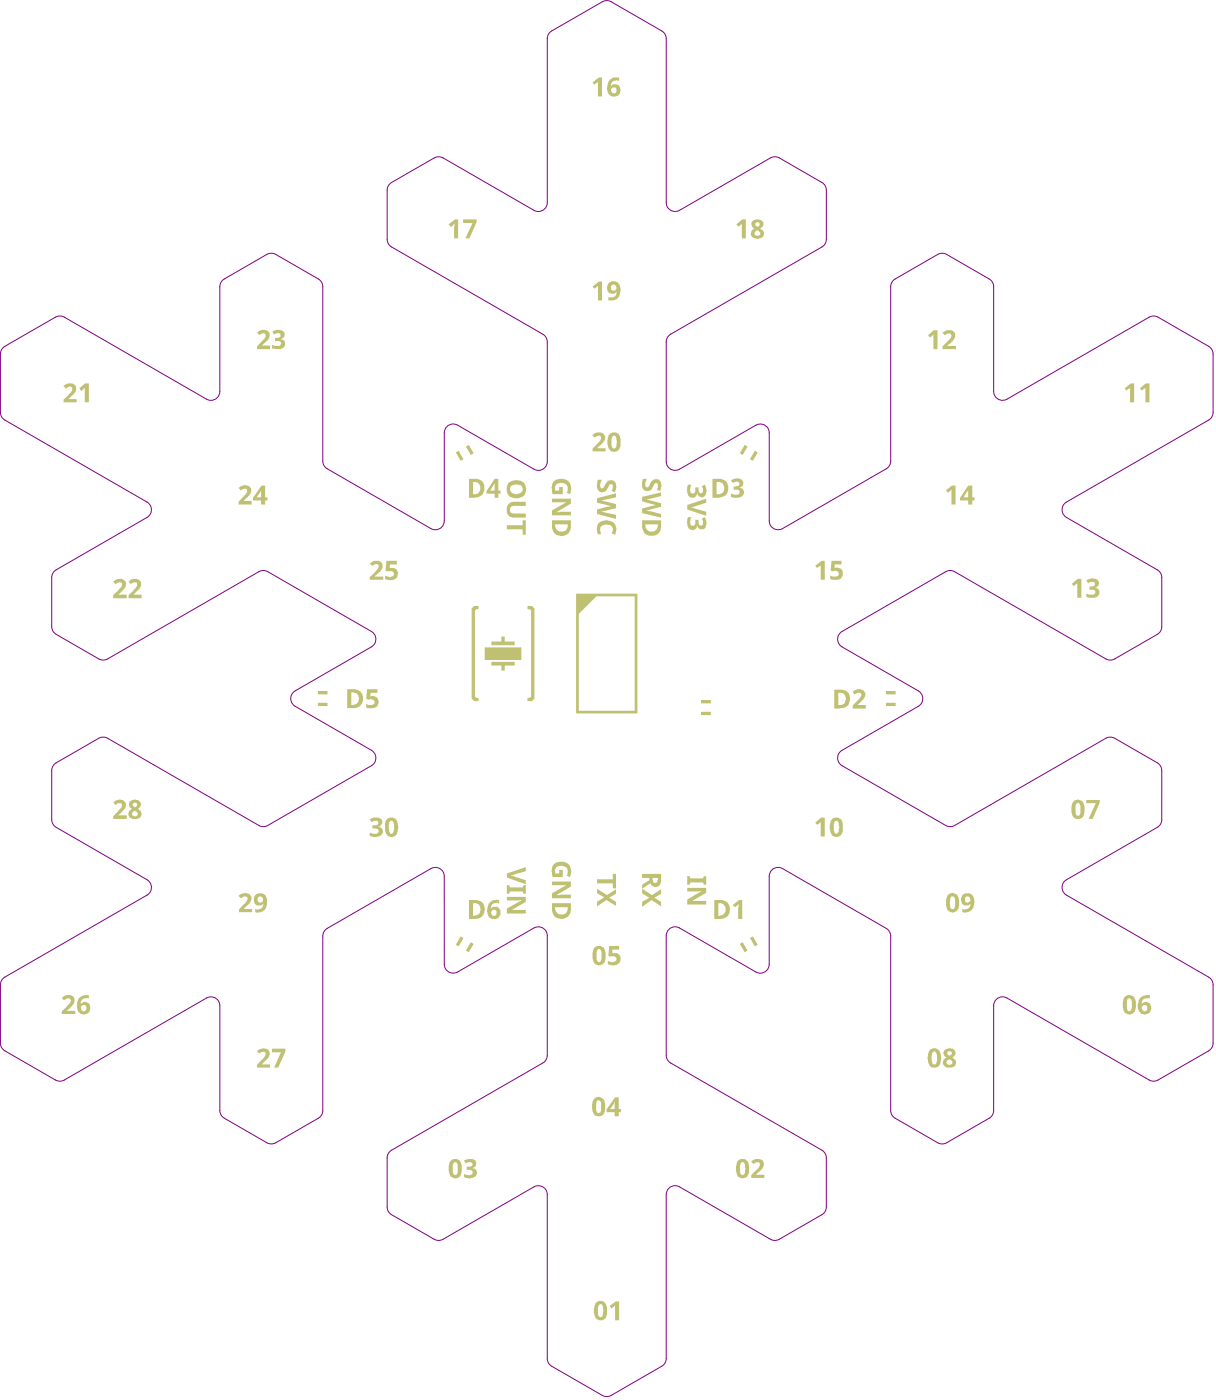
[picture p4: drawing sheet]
<svg xmlns="http://www.w3.org/2000/svg" width="228mm" height="262mm" viewBox="0 0 228 262" stroke-linecap="round" stroke-linejoin="round" font-family="sans-serif">
<path d="M48.5 107.2l-28.3 16.3M48.5 107.2a1.67 1.67 0 0 1 1.7 0l19.8 11.5a1.66 1.66 0 0 1-.4 2.6l-14.5 8.4a1.66 1.66 0 0 0 .2 2.7l14.7 8.5a1.66 1.66 0 0 1-.4 2.6l-19.7 11.4a1.67 1.67 0 0 1-1.4-.1l-28.6-16.5a1.66 1.66 0 0 0-1.4 .1l-8.3 4.8a1.66 1.66 0 0 0-.5 1.3v9.5a1.66 1.66 0 0 0 .8 1.1l17.4 10.1a1.66 1.66 0 0 1-.3 2.6l-27 15.6a1.66 1.66 0 0 0-.5 1.2v11.3a1.66 1.66 0 0 0 .8 1.1l9.8 5.6a1.66 1.66 0 0 0 1.4-.1l27-15.6a1.66 1.66 0 0 1 2.1 1.6v20a1.66 1.66 0 0 0 .8 1.1l8.3 4.8a1.67 1.67 0 0 0 1.4-.2l8.2-4.8a1.66 1.66 0 0 0 .6-1.2v-33.1a1.66 1.66 0 0 1 .8-1.1l19.9-11.3a1.66 1.66 0 0 1 2.1 1.6v16.8a1.66 1.66 0 0 0 2.5 1.1l14.7-8.4a1.66 1.66 0 0 1 2.1 1.6l-.1 22.8a1.66 1.66 0 0 1-.8 1.1l-28.6 16.5a1.66 1.66 0 0 0-.5 1.3v9.5a1.67 1.67 0 0 0 .8 1.1l8.3 4.8a1.67 1.67 0 0 0 1.3-.2l17.5-10a1.66 1.66 0 0 1 2.1 1.6v31.1a1.66 1.66 0 0 0 .8 1.1l9.8 5.6a1.67 1.67 0 0 0 1.3-.1l9.8-5.7a1.67 1.67 0 0 0 .6-1.2v-31.2a1.66 1.66 0 0 1 2.5-1l17.3 10a1.67 1.67 0 0 0 1.3-.2l8.3-4.8a1.67 1.67 0 0 0 .6-1.2l-.1-9.6a1.66 1.66 0 0 0-.8-1.1l-28.6-16.5a1.66 1.66 0 0 1-.5-1.3v-22.8a1.66 1.66 0 0 1 2.4-1l14.6 8.4a1.66 1.66 0 0 0 2.3-1.6v-17a1.66 1.66 0 0 1 2.5-1l19.7 11.5a1.67 1.67 0 0 1 .5 1.2l.1 33a1.66 1.66 0 0 0 .8 1.1l8.3 4.8a1.67 1.67 0 0 0 1.3-.2l8.3-4.8a1.67 1.67 0 0 0 .5-1.2l.1-20.1a1.66 1.66 0 0 1 2.4-1l27 15.5a1.66 1.66 0 0 0 1.3-.1l9.8-5.7a1.66 1.66 0 0 0 .5-1.2v-11.3a1.66 1.66 0 0 0-.8-1.1l-27-15.7a1.66 1.66 0 0 1 .4-2.6l17.3-10a1.66 1.66 0 0 0 .5-1.2v-9.6a1.66 1.66 0 0 0-.8-1.1l-8.3-4.7a1.66 1.66 0 0 0-1.3 .1l-28.7 16.5a1.66 1.66 0 0 1-1.4-.1l-19.7-11.5a1.66 1.66 0 0 1 .3-2.6l14.6-8.5a1.66 1.66 0 0 0-.3-2.7l-14.6-8.5a1.66 1.66 0 0 1 .3-2.6l19.8-11.4a1.66 1.66 0 0 1 1.3 .2l28.7 16.5a1.66 1.66 0 0 0 1.3-.2l8.3-4.8a1.66 1.66 0 0 0 .5-1.2M217.7 117.5v-9.2a1.66 1.66 0 0 0-.8-1.5l-17-9.8a1.66 1.66 0 0 1 0-2.9l26.6-15.3a1.66 1.66 0 0 0 .8-1.5v-10.9a1.67 1.67 0 0 0-.8-1.5l-9.5-5.4a1.67 1.67 0 0 0-1.6 0l-26.7 15.3a1.66 1.66 0 0 1-2.5-1.4v-19.7a1.66 1.66 0 0 0-.8-1.4l-8-4.6a1.66 1.66 0 0 0-1.7 0l-7.9 4.6a1.67 1.67 0 0 0-.9 1.4v32.7a1.67 1.67 0 0 1-.8 1.5l-19.4 11.2a1.66 1.66 0 0 1-2.5-1.4v-16.6a1.66 1.66 0 0 0-2.5-1.4l-14.3 8.3a1.66 1.66 0 0 1-2.5-1.5v-22.4a1.66 1.66 0 0 1 .8-1.4l28.3-16.4a1.67 1.67 0 0 0 .9-1.4v-9.3a1.66 1.66 0 0 0-.9-1.4l-7.9-4.6a1.67 1.67 0 0 0-1.7 0l-17 9.8a1.66 1.66 0 0 1-2.5-1.4v-30.8a1.67 1.67 0 0 0-.9-1.4l-9.5-5.5a1.67 1.67 0 0 0-1.6 0l-9.5 5.5a1.67 1.67 0 0 0-.8 1.4v30.8a1.66 1.66 0 0 1-2.5 1.4l-17.1-9.8a1.67 1.67 0 0 0-1.6 0l-8 4.6a1.66 1.66 0 0 0-.8 1.5v9.2a1.66 1.66 0 0 0 .8 1.4l28.3 16.4a1.67 1.67 0 0 1 .9 1.4v22.4a1.66 1.66 0 0 1-2.5 1.5l-14.3-8.3a1.66 1.66 0 0 0-2.5 1.4v16.6a1.67 1.67 0 0 1-2.5 1.4l-19.5-11.2a1.67 1.67 0 0 1-.8-1.5v-32.7a1.66 1.66 0 0 0-.8-1.4l-8-4.6a1.67 1.67 0 0 0-1.7 0l-8 4.6a1.66 1.66 0 0 0-.8 1.4v19.7a1.66 1.66 0 0 1-2.5 1.4l-26.6-15.3a1.66 1.66 0 0 0-1.7 0l-9.5 5.4a1.66 1.66 0 0 0-.8 1.5v10.9a1.66 1.66 0 0 0 .8 1.4l26.7 15.4a1.66 1.66 0 0 1 0 2.9l-17.1 9.8a1.66 1.66 0 0 0-.8 1.5v9.2a1.67 1.67 0 0 0 .8 1.4l8 4.6M18.5 123.5a1.66 1.66 0 0 0 1.7 0" fill="none" stroke="#800080" stroke-width=".19"/>
<g fill="#c0c073">
<path d="M166.1 131.9h1.7v.4h-1.7z"/>
<path d="M166.1 129.7h1.7v.4h-1.7z"/>
<path d="M140.7 175.9l.4-.2 .8 1.4-.4 .2z"/>
<path d="M92.2 124.2h4.1v.5h-1.8v.9h-.4v-.9h-1.9z"/>
<path d="M92.2 120.4h1.9v-1h.4v1h1.8v.5h-4.1z"/>
<path d="M86.4 175.7l.3 .2-.8 1.4-.3-.2z"/>
<path d="M88.3 176.8l.3 .2-.8 1.4-.3-.2z"/>
<path d="M59.7 129.7h1.6v.4h-1.6z"/>
<path d="M59.7 131.9h1.6v.4h-1.6z"/>
<path d="M141.5 84.6l.4 .3-.8 1.3-.4-.2z"/>
<path d="M99 113.7h.6l.5 .4v16.8l-.5 .4h-.6v-.4h.3l.3-.3v-16.2l-.3-.3h-.3z"/>
<path d="M88.5 114.1l.4-.4h.7v.4h-.4l-.3 .3v16.2l.3 .3h.4v.4h-.7l-.4-.4z"/>
<path d="M87.5 83.8l.3-.2 .8 1.3-.3 .3z"/>
<path d="M85.6 84.9l.3-.3 .8 1.4-.3 .2z"/>
<path d="M138.8 177l.4-.2 .8 1.4-.4 .2z"/>
<path d="M131.5 133.5h1.6v.5h-1.6z"/>
<path d="M131.5 131.3h1.6v.5h-1.6z"/>
<path d="M139.6 83.6l.4 .2-.8 1.4-.4-.3z"/>
<path d="M108.2 111.5h3.8l-3.8 3.8z"/>
<path d="M90.9 121.5h6.7v2.1h-6.7z"/>
</g>
<g fill="none" stroke="#c0c073" stroke-width=".19">
<path d="M85.6 84.9l.3-.3 .8 1.4-.3 .2zM87.5 83.8l.3-.2 .8 1.3-.3 .3zM139.6 83.6l.4 .2-.8 1.4-.4-.3zM141.5 84.6l.4 .3-.8 1.3-.4-.2zM88.5 114.1l.4-.4h.7v.4h-.4l-.3 .3v16.2l.3 .3h.4v.4h-.7l-.4-.4zM99 113.7h.6l.5 .4v16.8l-.5 .4h-.6v-.4h.3l.3-.3v-16.2l-.3-.3h-.3zM59.7 131.9h1.6v.4h-1.6zM59.7 129.7h1.6v.4h-1.6zM90.9 121.5h6.7v2.1h-6.7zM92.2 120.4h1.9v-1h.4v1h1.8v.5h-4.1zM92.2 124.2h4.1v.5h-1.8v.9h-.4v-.9h-1.9zM131.5 131.3h1.6v.5h-1.6z"/>
<path d="M131.5 133.5h1.6v.5h-1.6zM166.1 129.7h1.7v.4h-1.7zM166.1 131.9h1.7v.4h-1.7zM86.4 175.7l.3 .2-.8 1.4-.3-.2zM88.3 176.8l.3 .2-.8 1.4-.3-.2zM138.8 177l.4-.2 .8 1.4-.4 .2zM140.7 175.9l.4-.2 .8 1.4-.4 .2z"/>
</g>
<path d="M108.2 111.5h11v22h-11z" fill="none" stroke="#c0c073" stroke-width=".51"/>
<g fill="#c0c073">
<path d="M120.5 89.8h.7a1.48 1.48 0 0 0-.1 1.5l.1 .1a1.29 1.29 0 0 0 .8-1.1l.1-.1a.98 .98 0 0 1 1.1-.4 .98 .98 0 0 1 .7 .8l.1 .6-.3 .9-.6-.3a1.07 1.07 0 0 0-.1-1.3l-.3 .1-.3 .6a1.07 1.07 0 0 1-1.4 .8 1.07 1.07 0 0 1-.7-1.5z"/>
<path d="M120.3 93.2l3.6-.9v.7l-2.9 .7 2.9 .6v.7l-2 .6-.9 .1 2.9 .7v.6l-3.6-.8v-.9l2.7-.6-2.7-.7z"/>
<path d="M120.3 166.6l1.9 1.2 1.7-1.1v.9l-1.3 .7 1.3 .8v.8l-1.8-1.2-1.8 1.3v-.9l1.4-.8-1.4-.8z"/>
<path d="M210.8 72.8l1.2-.9h.5v3.5h-.7v-2.7l-.7 .5z"/>
<path d="M213.6 72.8l1.1-.9h.7v3.5h-.7v-2.7l-.7 .5z"/>
<path d="M177.3 91.9l1.1-.9h.7v3.6h-.8v-2.8l-.7 .6z"/>
<path d="M152.8 154.2l1.1-.9h.7v3.5h-.8v-2.7l-.7 .5z"/>
<path d="M159.8 129.7a1.41 1.41 0 0 1 2.4 .3 2.23 2.23 0 0 1-1 1.7l-.5 .5h1.6v.6h-2.5v-.5l.9-.9a1.7 1.7 0 0 0 .7-1.3 .95 .95 0 0 0-1.2 .1z"/>
<path d="M137.3 169.7l1.2-1h.6v3.6h-.8l.1-2.8-.6 .6z"/>
<path d="M137 90l.1-.1a1.69 1.69 0 0 1 2.2 .4v.3a.85 .85 0 0 1-.8 .9h.1a.89 .89 0 0 1 .8 .9 .89 .89 0 0 1-.9 .8l-1 .1-.5-.1v-.7a1.38 1.38 0 0 0 1.5 .1l.1-.4a.57 .57 0 0 0-.8-.4h-.3v-.6h.4a.52 .52 0 0 0 .6-.2 .52 .52 0 0 0-.1-.6l-.5-.1-.6 .2z"/>
<path d="M129 90.9h.6l-.1 .1a1.32 1.32 0 0 0 .1 1.5h.1a.53 .53 0 0 0 .6-.2 .53 .53 0 0 0 0-.6v-.3h.6v.4a.44 .44 0 0 0 .3 .6 .44 .44 0 0 0 .6-.3v-.6l-.3-.3 .6-.3a2.18 2.18 0 0 1 .1 2 .9 .9 0 0 1-1.5-.4 .89 .89 0 0 1-.9 .8 .89 .89 0 0 1-.9-.8l-.2-.7z"/>
<path d="M128.8 94.7l3.5-1.2v.8l-2.8 .8 2.8 .8v.8l-3.5-1.2z"/>
<path d="M129 97h.6l-.1 .1a1.15 1.15 0 0 0 .1 1.5h.1a.57 .57 0 0 0 .6-.3 .57 .57 0 0 0 0-.6v-.2h.6v.5a.43 .43 0 0 0 .4 .5 .43 .43 0 0 0 .5-.4v-.5l-.3-.3 .5-.3a1.54 1.54 0 0 1-.2 2.2 .9 .9 0 0 1-1.1-.7 .89 .89 0 0 1-.9 .9 .89 .89 0 0 1-.9-.8l-.2-.7z"/>
<path d="M138 42.1l1.1-1h.7v3.6h-.8v-2.7l-.7 .5z"/>
<path d="M114.2 177.3h1.8v.7h-1.2v.7a1.17 1.17 0 0 1 1.5 1 1.17 1.17 0 0 1-1.3 1.3l-1.1-.2 .1-.7a1.02 1.02 0 0 0 1.5-.1 .7 .7 0 0 0-1-.7l-.2 .1-.3-.2z"/>
<path d="M112.1 89.9h.6a1.62 1.62 0 0 0 0 1.6 .34 .34 0 0 0 .5-.2v-.2a1.54 1.54 0 0 1 1.4-1.1h.1a1.19 1.19 0 0 1 .7 1.8l-.1 .5-.6-.2a1.27 1.27 0 0 0 0-1.3h-.1a.55 .55 0 0 0-.6 .5 1.15 1.15 0 0 1-1.9 .7v-.1a2.06 2.06 0 0 1 0-2z"/>
<path d="M111.9 93.4l3.5-.9v.7l-2.8 .6 2.8 .7v.8l-2.8 .6 2.8 .6v.8l-3.5-.9v-.9l2.7-.7-2.7-.5z"/>
<path d="M112.1 98.2a2.15 2.15 0 0 1 3.2 .1 1.98 1.98 0 0 1 0 1.9l-.7-.2a.94 .94 0 0 0 .2-1.1 .94 .94 0 0 0-1-.5l-.2-.1a1.06 1.06 0 0 0-1 .5 1.06 1.06 0 0 0 0 1.1l.1 .3-.7-.1a2.12 2.12 0 0 1 0-1.7z"/>
<path d="M103.6 90.5a1.95 1.95 0 0 1 2.6-.4 1.95 1.95 0 0 1 .6 2.5l-.6-.2a1.19 1.19 0 0 0-.9-1.9 1.06 1.06 0 0 0-1.1 .4 1.06 1.06 0 0 0-.2 1.1h.8v-.7h.7v1.3h-2l-.1-1.3z"/>
<path d="M103.4 93.5h3.6v.9l-2.7 1.6 2.7-.1v.7h-3.6v-.9l2.7-1.5h-2.7z"/>
<path d="M111 15.5l1.2-1h.6v3.6h-.7v-2.8l-.7 .6z"/>
<path d="M69.3 153.6a1.9 1.9 0 0 1 2.3 .1 .9 .9 0 0 1-.7 1.3 .93 .93 0 0 1 .8 1 .93 .93 0 0 1-1 .8l-.7 .1-.7-.2v-.6a1.22 1.22 0 0 0 1.7-.2 .61 .61 0 0 0-.8-.6h-.4v-.6h.3a.51 .51 0 0 0 .7-.2 .5 .5 0 0 0-.2-.6 .5 .5 0 0 0-.6 .1l-.4 .1z"/>
<path d="M84.1 42.1l1.2-1h.6v3.6h-.8l.1-2.7-.7 .6z"/>
<path d="M86.8 41.1h2.5v.5l-1.3 3.1h-.8l1.4-2.9h-1.8z"/>
<path d="M48.2 197l.1-.1a1.53 1.53 0 0 1 2.1 0 1.42 1.42 0 0 1-.7 2l-.6 .7h1.5v.6h-2.4v-.6l.9-.9a1.6 1.6 0 0 0 .7-1.3 .84 .84 0 0 0-1.2 .1z"/>
<path d="M51 196.6h2.5v.5l-1.4 3.1h-.7l1.3-2.9h-1.7z"/>
<path d="M44.7 168a1.46 1.46 0 0 1 2.3-.1 1.46 1.46 0 0 1-.7 1.8l-.6 .7h1.5v.6h-2.4v-.5l1.3-1.3a.61 .61 0 0 0 .3-.6 .61 .61 0 0 0-.3-.5h-.4l-.6 .3z"/>
<path d="M44.7 91.5l.4-.3a1.25 1.25 0 0 1 2 .5 1.98 1.98 0 0 1-1 1.8l-.5 .4h1.6v.7h-2.5v-.5l.9-.9a1.44 1.44 0 0 0 .7-1.4l-.2-.2h-.5l-.5 .4z"/>
<path d="M48.2 62.3l.4-.2a1.25 1.25 0 0 1 1.9 .5 1.8 1.8 0 0 1-.8 1.6l-.6 .6h1.5v.7h-2.4v-.6l.8-.9a1.44 1.44 0 0 0 .8-1.3 .85 .85 0 0 0-1.2 .1z"/>
<path d="M51 62.2a1.65 1.65 0 0 1 2.3 .2 .9 .9 0 0 1-.7 1.2 .89 .89 0 0 1 .8 .8 .89 .89 0 0 1-.7 1l-1.1 .1-.6-.2v-.6l1 .2a.5 .5 0 0 0 .7-.5 .5 .5 0 0 0-.7-.5h-.4v-.6h.5a.45 .45 0 0 0 .5-.5 .45 .45 0 0 0-.7-.3l-.5 .3z"/>
<path d="M21.2 150.4h.1a1.33 1.33 0 0 1 2.3 .3 2.14 2.14 0 0 1-1 1.7l-.5 .5h1.6v.6h-2.5v-.5l1.1-1.2a.83 .83 0 0 0 .4-1.1l-.6-.1-.5 .3z"/>
<path d="M152.8 106.1l1.2-1h.6v3.6h-.8v-2.8l-.7 .6z"/>
<path d="M155.8 105.1h1.9v.7h-1.3v.7a1.14 1.14 0 0 1 1.5 .9 1.14 1.14 0 0 1-1.2 1.3l-.3 .1-.8-.3v-.6h.2a1.15 1.15 0 0 0 1.4-.1 .66 .66 0 0 0-.3-.7 .66 .66 0 0 0-.7 0l-.5-.2z"/>
<path d="M140.8 217.7l.2-.1a1.55 1.55 0 0 1 2.1 .2 1.56 1.56 0 0 1-.6 1.7l-.8 .7h1.5v.6h-2.4v-.5l.8-.9a1.25 1.25 0 0 0 .7-1.4l-.6-.1-.5 .3z"/>
<path d="M128.8 164.3h.4l.2 .4h2.4l.1-.4h.4v1.6h-.4l-.1-.5h-2.4l-.2 .5h-.4z"/>
<path d="M128.8 166.5h3.5v.9l-2.6 1.5h2.6v.7h-3.5v-.9l2.7-1.7-2.7 .1z"/>
<path d="M114.3 244.8l1.1-.8h.6v3.5h-.7v-2.8l-.7 .6z"/>
<path d="M111.9 164.9h3v-1.1h.5v2.7h-.5v-.9h-3z"/>
<path d="M111.9 166.6l1.9 1.2 1.6-1.1v.9l-1.2 .7 1.2 .8v.7l-1.7-1.1-1.8 1.2v-.8l1.3-.9-1.3-.7z"/>
<path d="M103.6 162.2a1.95 1.95 0 0 1 2.6-.4 1.95 1.95 0 0 1 .6 2.6l-.6-.2a1.19 1.19 0 0 0-.9-1.9 1.06 1.06 0 0 0-1.1 .3 1.06 1.06 0 0 0-.2 1.2h.8v-.7h.7v1.3l-2-.1-.1-1.2z"/>
<path d="M103.4 165.3h3.6v.9l-2.7 1.6 2.7-.1v.7h-3.6v-.9l2.7-1.6h-2.7z"/>
<path d="M111 81.5a1.63 1.63 0 0 1 2.2 0 1.19 1.19 0 0 1-.3 1.6l-.9 .9h1.5v.6h-2.5v-.5l.9-.9a.99 .99 0 0 0 .6-1.4l-.4-.1-.7 .3z"/>
<path d="M111 53.7l1.2-.9h.6v3.5h-.7v-2.8l-.6 .6z"/>
<path d="M87 217.5a2.19 2.19 0 0 1 2.2 .1 .94 .94 0 0 1-.7 1.4 .89 .89 0 0 1 .9 .8 .89 .89 0 0 1-.7 1l-.5 .1-.9-.1-.3-.1v-.6a1.13 1.13 0 0 0 1.6-.1 .53 .53 0 0 0-.2-.6 .53 .53 0 0 0-.5-.1h-.4v-.6h.2a.52 .52 0 0 0 .7-.1 .52 .52 0 0 0 0-.6l-.6-.1-.5 .2z"/>
<path d="M69.3 105.7a1.64 1.64 0 0 1 2.3-.1l.1 .2a1.37 1.37 0 0 1-.5 1.5l-1 .8h1.6v.6h-2.5v-.5l1-.9a1.63 1.63 0 0 0 .7-1.2 .69 .69 0 0 0-1.2 0z"/>
<path d="M72.4 105.1h2v.7h-1.3l-.1 .7a1.12 1.12 0 0 1 1.5 1.1 1.17 1.17 0 0 1-1.3 1.2l-1-.2 .1-.7a1.02 1.02 0 0 0 1.5-.1 .62 .62 0 0 0-.3-.7 .62 .62 0 0 0-.7 0l-.2 .1-.3-.2z"/>
<path d="M21.2 109l.1-.1a1.43 1.43 0 0 1 2.4 .5l-.1 .2a1.73 1.73 0 0 1-.8 1.3l-.7 .6h1.6v.7h-2.5v-.6l.9-1a1.21 1.21 0 0 0 .7-1.3 1.05 1.05 0 0 0-1.2 .2z"/>
<path d="M24.1 109a1.54 1.54 0 0 1 2.3 0 1.46 1.46 0 0 1-.6 1.7l-.8 .8h1.5v.7h-2.4v-.6l.9-1a1.18 1.18 0 0 0 .6-1.4h-.7l-.4 .3z"/>
<path d="M203.6 150h2.5v.4l-1.3 3.1h-.8l1.4-2.9h-1.8z"/>
<path d="M95.3 94.4l.7-.3h2.5v.7h-2.2a.72 .72 0 0 0-.7 .8 .72 .72 0 0 0 .7 .7h2.2v.7h-2.2a1.41 1.41 0 0 1-1.3-1.8z"/>
<path d="M95 98.5h2.9v-1h.6v2.7h-.6v-1h-2.9z"/>
<path d="M173.9 62.8l1.1-.9h.7v3.6h-.8v-2.7l-.6 .5z"/>
<path d="M176.6 62.3h.1a1.63 1.63 0 0 1 2.2 0 1.4 1.4 0 0 1-.6 1.8l-.7 .8h1.6v.6h-2.6v-.6l1-1a1.06 1.06 0 0 0 .6-1.2 .84 .84 0 0 0-1.1 .1z"/>
<path d="M68.8 129.2h1.9v.7h-1.2l-.1 .7a1.15 1.15 0 0 1 1.5 .7 1.15 1.15 0 0 1-.9 1.5h-.5l-.8-.1-.1-.7a1.49 1.49 0 0 0 1.5-.1v-.1a.66 .66 0 0 0-.2-.7 .66 .66 0 0 0-.8 .1l-.5-.2z"/>
<path d="M11.9 72.3a1.78 1.78 0 0 1 2.2-.1 1.73 1.73 0 0 1-.8 2.2l-.5 .4h1.6v.6h-2.5v-.5l.9-.9a1.03 1.03 0 0 0 .6-1.5h-.4l-.7 .4z"/>
<path d="M14.9 72.8l1.1-.9h.6v3.5h-.7v-2.7l-.7 .6z"/>
<path d="M200.9 109.5l1.1-1h.7v3.6h-.8v-2.8l-.7 .6z"/>
<path d="M203.6 108.8a1.75 1.75 0 0 1 2.3 .1 .9 .9 0 0 1-.7 1.3 .89 .89 0 0 1 .8 .9 .89 .89 0 0 1-.7 .9h-1.5l-.2-.1v-.6h.2a1.61 1.61 0 0 0 1.4 0l.1-.2a.43 .43 0 0 0-.4-.6h-.7v-.5h.5a.45 .45 0 0 0 .5-.6 .45 .45 0 0 0-.7-.3h-.2l-.4 .3z"/>
<path d="M95 163.8l3.5-1.2v.7l-2.8 .9 .6 .1 2.2 .7v.8l-3.5-1.3z"/>
<path d="M95 165.9h.4l.2 .5h2.3l.2-.5h.4v1.7h-.4l-.2-.5h-2.3l-.2 .5h-.4z"/>
<path d="M95 168.1h3.5v1l-2.6 1.5h2.6v.7h-3.5v-1l2.7-1.5h-2.7z"/>
<path d="M11.6 187.1l.1-.1a1.54 1.54 0 0 1 2.2 .1 1.91 1.91 0 0 1-.7 1.8l-.7 .6h1.6v.6h-2.5v-.5l1-.9a1.31 1.31 0 0 0 .6-1.4 .99 .99 0 0 0-1.2 .3z"/>
<path d="M120.3 97.5h3.6v1.1a1.76 1.76 0 0 1-2.5 1.7 1.53 1.53 0 0 1-1.1-1.5zM120.9 98.3a1.2 1.2 0 0 0 1.1 1.3 1.2 1.2 0 0 0 1.3-1v-.3z"/>
<path d="M122.3 164.6l.1 .4a.43 .43 0 0 0 .4 .5 .43 .43 0 0 0 .4-.5l.1-.4zM120.3 163.8h3.6v1.1a1.19 1.19 0 0 1-1.2 1.4l-.3-.1-.5-.6-1.6 1v-.7l1.4-.9v-.4h-1.4z"/>
<path d="M177.6 167.9a1.2 1.2 0 0 1 1.3-.4 1.2 1.2 0 0 1 .8 1.2 2.19 2.19 0 0 1-.6 2.2 1.28 1.28 0 0 1-1.8-1.3v-.9zM178.2 168.2l-.2 1 .1 .3a.61 .61 0 0 0 0 .7 .61 .61 0 0 0 .6 .2 2.99 2.99 0 0 0 .1-2.3h-.5z"/>
<path d="M180.3 167.8a1.38 1.38 0 0 1 1.6-.2 1.38 1.38 0 0 1 .7 1.5v.1a1.79 1.79 0 0 1-2.3 1.8v-.6a1.09 1.09 0 0 0 1.6-1 1.03 1.03 0 0 1-1.7-.2l-.1-.7zM180.9 168.3v.1a.53 .53 0 0 0 .2 .7 .53 .53 0 0 0 .7-.2 .53 .53 0 0 0-.3-.8 .45 .45 0 0 0-.6 .2z"/>
<path d="M181.4 91h.8v2.2h.4v.6h-.4v.8h-.8v-.8h-1.5v-.5zM181.4 92l-.8 1.2h.8v-1.3z"/>
<path d="M155.8 153.6a1.27 1.27 0 0 1 1.5-.2 1.27 1.27 0 0 1 .7 1.4 1.67 1.67 0 0 1-1.1 2.1 1.17 1.17 0 0 1-1.3-1.3 2.59 2.59 0 0 1 .2-2zM156.3 154.1v.8a1.17 1.17 0 0 0 .5 1.4h.1a2.02 2.02 0 0 0 .3-1.8l-.1-.4a.41 .41 0 0 0-.4-.2 .41 .41 0 0 0-.4 .2z"/>
<path d="M156.3 129.3h1.1a1.73 1.73 0 0 1 1.9 1.7 1.73 1.73 0 0 1-1.8 1.8h-1.2zM157.1 129.9v2.3h.4a1.15 1.15 0 0 0 1-1.2 1.15 1.15 0 0 0-1-1.1z"/>
<path d="M133.9 168.7h1.1a1.61 1.61 0 0 1 1.7 2.1 1.31 1.31 0 0 1-1.4 1.4l-1.4 .1zM134.6 169.3v2.4a1.13 1.13 0 0 0 1.1-.4 1.17 1.17 0 0 0 .2-1.2 1.17 1.17 0 0 0-.9-.8z"/>
<path d="M133.5 89.8h1.1a1.69 1.69 0 0 1 1.7 .7 1.69 1.69 0 0 1 0 1.8v.1a2.06 2.06 0 0 1-1.8 .9h-1zM134.3 90.4v2.2h.3a1.14 1.14 0 0 0 1.1-1.1 1.14 1.14 0 0 0-1-1.1z"/>
<path d="M141.1 41.4a1.32 1.32 0 0 1 2 .5l-.2 .7-.4 .2a1.1 1.1 0 0 1 .5 1.6 1.5 1.5 0 0 1-2.3-.4l.1-.7 .6-.5a.94 .94 0 0 1-.3-1.4zM141.5 43.5v.1a.28 .28 0 0 0-.1 .3 .28 .28 0 0 0 .2 .2 .5 .5 0 0 0 .8-.1 .5 .5 0 0 0-.3-.8h-.2zM141.5 42a.45 .45 0 0 0 .9 0 .45 .45 0 0 0-.9 0z"/>
<path d="M111.3 206.1a1.26 1.26 0 0 1 1.5-.2 1.26 1.26 0 0 1 .6 1.3 1.75 1.75 0 0 1-.9 2.1 1.31 1.31 0 0 1-1.5-1.5v-.6a1.08 1.08 0 0 1 .3-1.1zM111.8 206.5l-.1 1.2a.64 .64 0 0 0 .1 .7 .64 .64 0 0 0 .7 .2l.2-.3v-.5a1.36 1.36 0 0 0-.5-1.6z"/>
<path d="M115.3 205.7h.7v2.2h.4v.6h-.4v.8h-.8v-.8h-1.5v-.5zM115.2 206.6l-.9 1.3h.9z"/>
<path d="M111.3 177.8a1.18 1.18 0 0 1 1.3-.4 1.18 1.18 0 0 1 .8 1 2.85 2.85 0 0 1-.2 2.2 1.23 1.23 0 0 1-1.4 .2 1.23 1.23 0 0 1-.8-1.2v-1zM112 178l-.2 .4v.6a1.17 1.17 0 0 0 .5 1.4 1.12 1.12 0 0 0 .4-1.1v-.7a.52 .52 0 0 0-.1-.5 .52 .52 0 0 0-.6-.1z"/>
<path d="M103.4 97.5h3.6v1.1a1.77 1.77 0 0 1-1.3 1.9 1.77 1.77 0 0 1-2.1-1l-.2-.5zM104 98.3v.3a1.21 1.21 0 0 0 1.2 1.1 1.21 1.21 0 0 0 1.2-1v-.4z"/>
<path d="M114.3 15a1.72 1.72 0 0 1 1.7-.5v.6a1.06 1.06 0 0 0-1.5 .7l-.1 .4a1.07 1.07 0 0 1 1.5-.2 1.07 1.07 0 0 1 .3 1.4 1.31 1.31 0 0 1-1.5 .6 1.31 1.31 0 0 1-.9-1.3l.1-1.1zM114.6 16.6a.61 .61 0 0 0 .1 .7 .61 .61 0 0 0 .7 .1v-.1a.55 .55 0 0 0 .1-.7 .55 .55 0 0 0-.7-.1z"/>
<path d="M87.9 168.7h1.1a1.64 1.64 0 0 1 1.8 2.2 1.65 1.65 0 0 1-1.9 1.4h-1zM88.7 169.3v2.4h.3a1.19 1.19 0 0 0 1.1-1.2 1.19 1.19 0 0 0-1-1.2z"/>
<path d="M91.8 169.2a2.04 2.04 0 0 1 1.8-.5v.6a1.13 1.13 0 0 0-1.7 1.1 1.08 1.08 0 0 1 1.6-.1 1.08 1.08 0 0 1 .1 1.6 1.31 1.31 0 0 1-1.5 .3 1.31 1.31 0 0 1-.8-1.3l.1-1.1zM92.1 170.8a.57 .57 0 0 0 .1 .8 .57 .57 0 0 0 .8-.2 .57 .57 0 0 0 0-.6 .57 .57 0 0 0-.5-.2z"/>
<path d="M72.3 153.8a1.21 1.21 0 0 1 1.5-.5 1.21 1.21 0 0 1 .7 1.3l.1 .3a2.41 2.41 0 0 1-.6 1.8 1.23 1.23 0 0 1-1.8-1.1v-1.2zM72.9 154.1v.4a1.71 1.71 0 0 0 .4 1.8 .75 .75 0 0 0 .6-.8 1.83 1.83 0 0 0-.4-1.6 .34 .34 0 0 0-.5 .2z"/>
<path d="M87.9 89.8h1.1a1.76 1.76 0 0 1 1.8 1.3 1.76 1.76 0 0 1-1 2.1l-.7 .1h-1.2zM88.7 90.4v2.2a1.15 1.15 0 0 0 1.3-.9 1.15 1.15 0 0 0-1-1.3z"/>
<path d="M92.7 89.8h.7v2.2h.4v.6h-.4v.7h-.7v-.7h-1.5v-.5zM92.6 90.7l-.7 1.3h.8v-1.4z"/>
<path d="M47.7 167.9a1.34 1.34 0 0 1 1.6-.3 1.34 1.34 0 0 1 .7 1.5 1.73 1.73 0 0 1-2.2 1.9v-.6a1.1 1.1 0 0 0 1.6-.9v-.1a1.06 1.06 0 0 1-1.7-.2l-.1-.9zM48.3 168.2v.1a.56 .56 0 0 0 .2 .8 .56 .56 0 0 0 .8-.2 .56 .56 0 0 0-.3-.8h-.4z"/>
<path d="M49 91h.7v2.2h.4v.6h-.4v.8h-.8v-.8h-1.5v-.5zM48.9 91.9l-.8 1.3h.8z"/>
<path d="M24.3 150.3a1.28 1.28 0 0 1 2.2 .5l-.2 .5-.5 .4a.96 .96 0 0 1 .7 1.2 .96 .96 0 0 1-1.2 .6 .96 .96 0 0 1-1.2-.6 .96 .96 0 0 1 .7-1.2 1.02 1.02 0 0 1-.5-1.4zM24.8 152.6a.51 .51 0 0 0 1 0 .51 .51 0 0 0-1 0zM24.9 150.9a.4 .4 0 0 0 .8 0 .4 .4 0 0 0-.8 0z"/>
<path d="M210.7 187a1.27 1.27 0 0 1 1.4-.3 1.27 1.27 0 0 1 .8 1.2 2.33 2.33 0 0 1-.5 2 1.24 1.24 0 0 1-1.3 .1 1.24 1.24 0 0 1-.7-1.2v-1zM211.3 187.3l-.1 1.7a.46 .46 0 0 0 .3 .5 .46 .46 0 0 0 .5-.2l.1-.7a1.17 1.17 0 0 0-.5-1.5z"/>
<path d="M213.6 187.1a2 2 0 0 1 1.9-.5v.6a1.09 1.09 0 0 0-1.4 .5l-.2 .5a1.08 1.08 0 0 1 1.5-.1 1.08 1.08 0 0 1 .2 1.5 1.31 1.31 0 0 1-1.6 .4 1.31 1.31 0 0 1-.8-1.3l.2-1.1zM214.1 188.6a.6 .6 0 0 0 .1 .8 .6 .6 0 0 0 .8-.1 .58 .58 0 0 0-.2-.8 .58 .58 0 0 0-.7 .1z"/>
<path d="M138.3 217.6a1.26 1.26 0 0 1 1.4-.2 1.26 1.26 0 0 1 .7 1.3 2.22 2.22 0 0 1-.4 2 1.24 1.24 0 0 1-2-1 2.59 2.59 0 0 1 .3-2.1zM138.8 218.1l-.1 .9a1.13 1.13 0 0 0 .5 1.3l.2-.1a2.43 2.43 0 0 0 .2-1.6l-.1-.5a.41 .41 0 0 0-.4-.2 .41 .41 0 0 0-.3 .2z"/>
<path d="M111.6 244.2a1.25 1.25 0 0 1 1.4-.2 1.25 1.25 0 0 1 .8 1.2 2.03 2.03 0 0 1-.7 2.2 1.29 1.29 0 0 1-1.8-1.2 3.3 3.3 0 0 1 .3-2zM112.2 244.7l-.1 .4v1.2a.6 .6 0 0 0 .6 .6l.3-.3v-.3a2.3 2.3 0 0 0-.2-1.7l-.3-.1z"/>
<path d="M103.4 169.3h3.6v1.1a1.77 1.77 0 0 1-1.3 1.8 1.77 1.77 0 0 1-2.1-.9l-.2-.5zM104 170.1v.3a1.21 1.21 0 0 0 1.2 1 1.21 1.21 0 0 0 1.2-.9v-.4z"/>
<path d="M114.2 81.4a1.27 1.27 0 0 1 1.5-.2 1.27 1.27 0 0 1 .6 1.4 1.67 1.67 0 0 1-1 2.1 1.17 1.17 0 0 1-1.4-1.3 2.59 2.59 0 0 1 .3-2zM114.7 81.9l-.1 .8a1.17 1.17 0 0 0 .5 1.4h.1a2.02 2.02 0 0 0 .3-1.8l-.1-.4a.41 .41 0 0 0-.3-.2 .41 .41 0 0 0-.4 .2z"/>
<path d="M114 53.1a1.38 1.38 0 0 1 1.7-.2 1.38 1.38 0 0 1 .6 1.6 1.74 1.74 0 0 1-1.8 1.8h-.5v-.6a1.24 1.24 0 0 0 1.5-.5l.1-.6a1.06 1.06 0 0 1-1.4 .2 1.06 1.06 0 0 1-.3-1.4zM114.6 53.5a.54 .54 0 0 0 0 .8 .54 .54 0 0 0 .8 0 .54 .54 0 0 0 0-.8h-.1a.42 .42 0 0 0-.7 0z"/>
<path d="M84.4 217.6a1.25 1.25 0 0 1 1.4-.2 1.25 1.25 0 0 1 .7 1.2 3.3 3.3 0 0 1-.3 2h-.1a1.25 1.25 0 0 1-1.3 .1 1.25 1.25 0 0 1-.7-1.1v-1zM85 218l-.1 .4v.6a1.13 1.13 0 0 0 .5 1.3 1.43 1.43 0 0 0 .4-1.6l-.1-.6a.42 .42 0 0 0-.7-.1z"/>
<path d="M201.1 150.4a1.26 1.26 0 0 1 1.4-.3 1.26 1.26 0 0 1 .8 1.3 1.76 1.76 0 0 1-.8 2 1.27 1.27 0 0 1-1.7-1.3v-.8zM201.6 150.7v1.4a.55 .55 0 0 0 .1 .6 .55 .55 0 0 0 .5 .2 2.36 2.36 0 0 0 .2-2v-.1a.39 .39 0 0 0-.3-.3 .39 .39 0 0 0-.5 .2z"/>
<path d="M174.1 197a1.23 1.23 0 0 1 1.4-.4 1.23 1.23 0 0 1 .8 1.3l.1 .3a2.18 2.18 0 0 1-.5 1.7 1.19 1.19 0 0 1-1.4 .1 1.19 1.19 0 0 1-.6-1.2l-.1-.7zM174.7 197.4l-.1 .6a1.83 1.83 0 0 0 .3 1.6h.2a1.08 1.08 0 0 0 .5-1.3l-.2-.9a.34 .34 0 0 0-.3-.3 .34 .34 0 0 0-.3 .3z"/>
<path d="M177 196.9a1.25 1.25 0 0 1 2.1 .4l-.1 .5-.5 .5a.97 .97 0 0 1 .6 1.2 .97 .97 0 0 1-1.2 .7 .96 .96 0 0 1-1.2-.7 .96 .96 0 0 1 .7-1.2 .91 .91 0 0 1-.4-1.4zM177.6 198.8a.52 .52 0 0 0 .2 .8 .52 .52 0 0 0 .7-.5l-.2-.2a.45 .45 0 0 0-.7-.2zM177.6 197.2a.42 .42 0 0 0 0 .6 .42 .42 0 0 0 .6 0 .42 .42 0 0 0 0-.6z"/>
<path d="M95.2 90.6a2.15 2.15 0 0 1 3.2 .2 1.75 1.75 0 0 1-.7 2.4 2.03 2.03 0 0 1-2.5-.6 2.54 2.54 0 0 1 0-2zM95.8 91.1a1.01 1.01 0 0 0 .9 1.5h.1a1.04 1.04 0 0 0 1.1-1.1l-.1-.4a1.68 1.68 0 0 0-2 0z"/>
<path d="M65.1 129.2h1.2a1.78 1.78 0 0 1 1.7 1.9 1.78 1.78 0 0 1-1.9 1.7h-1zM65.8 129.8v2.4h.4a1.2 1.2 0 0 0 1.1-1 1.2 1.2 0 0 0-.7-1.3z"/>
<path d="M14.8 187.1a2.21 2.21 0 0 1 1.8-.5v.6a1.04 1.04 0 0 0-1.5 1 1.04 1.04 0 0 1 1.4-.1 1.04 1.04 0 0 1 .3 1.3 1.2 1.2 0 0 1-2.1 .3 2.87 2.87 0 0 1 .1-2.6zM15.2 188.7a.61 .61 0 0 0 .1 .6 .61 .61 0 0 0 .7 .2l.1-.1a.57 .57 0 0 0 0-.8 .57 .57 0 0 0-.9 .1z"/>
</g>
</svg>
